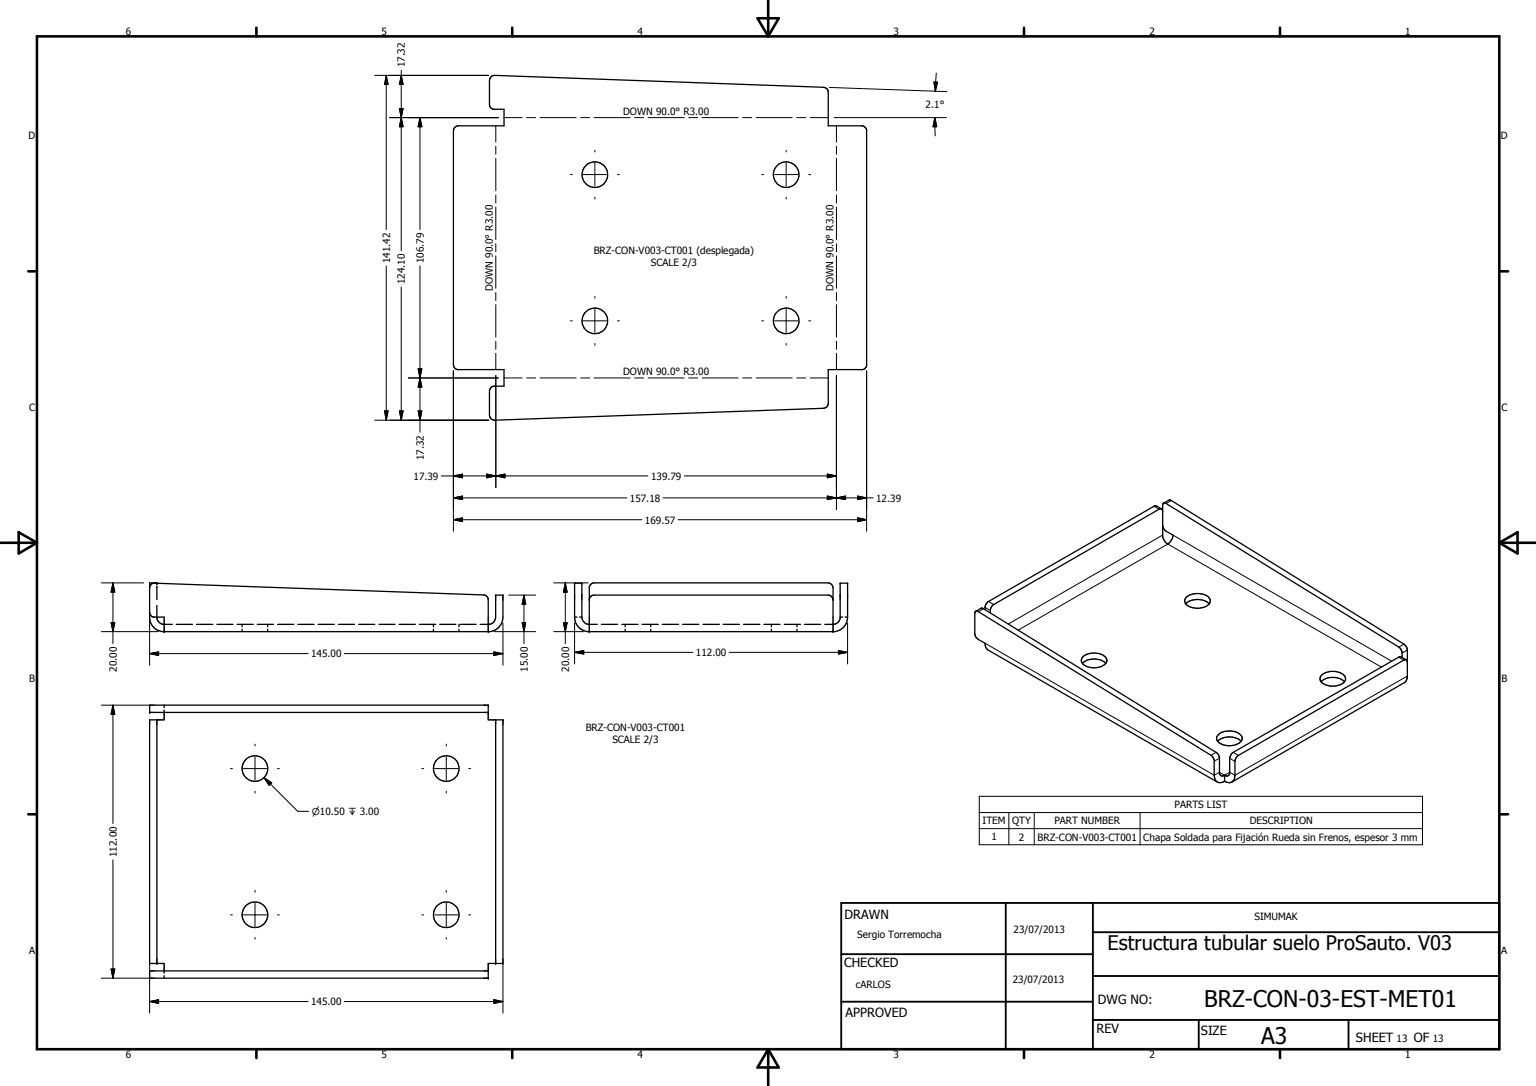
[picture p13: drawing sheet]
<svg xmlns="http://www.w3.org/2000/svg" width="420mm" height="297mm" viewBox="0 0 420 297" stroke-linecap="round" stroke-linejoin="round" font-family="sans-serif">
<defs><g id="words">
<g font-size="6.3">
<text x="329.4" y="275.4">BRZ-CON-03-EST-MET01</text>
<text x="345" y="285.6">A3</text>
</g>
<text font-size="5.5" x="303" y="259.8">Estructura tubular suelo ProSauto. V03</text>
<g font-size="3.5">
<text x="231" y="251.5">DRAWN</text>
<text x="230.9" y="264.6">CHECKED</text>
<text x="300.3" y="274.5">DWG NO:</text>
<text x="231.3" y="278.3">APPROVED</text>
<text x="299.9" y="282.6">REV</text>
<text x="328.5" y="283.1">SIZE</text>
<text x="370.9" y="285.1">SHEET</text>
<text x="386.7" y="285.1">OF</text>
</g>
<g font-size="2.7">
<text x="34.4" y="9.6">6</text>
<text x="104.4" y="9.6">5</text>
<text x="174.4" y="9.6">4</text>
<text x="244.4" y="9.6">3</text>
<text x="314.4" y="9.6">2</text>
<text x="384.4" y="9.6">1</text>
<text x="110.8" y="18.5" transform="rotate(-90 110.8 18.5)">17.32</text>
<text x="253.2" y="29.6">2.1°</text>
<text x="170.5" y="31.4">DOWN 90.0° R3.00</text>
<text x="7.8" y="38.1">D</text>
<text x="410.6" y="38.1">D</text>
<text x="106.7" y="72" transform="rotate(-90 106.7 72)">141.42</text>
<text x="115.9" y="72" transform="rotate(-90 115.9 72)">106.79</text>
<text x="162.4" y="69.6">BRZ-CON-V003-CT001 (desplegada)</text>
<text x="110.8" y="77.8" transform="rotate(-90 110.8 77.8)">124.10</text>
<text x="178" y="72.9">SCALE 2/3</text>
<text x="134.8" y="79.5" transform="rotate(-90 134.8 79.5)">DOWN 90.0° R3.00</text>
<text x="228" y="79.5" transform="rotate(-90 228 79.5)">DOWN 90.0° R3.00</text>
<text x="170.5" y="102.5">DOWN 90.0° R3.00</text>
<text x="7.9" y="112.4">C</text>
<text x="410.7" y="112.4">C</text>
<text x="115.9" y="125.9" transform="rotate(-90 115.9 125.9)">17.32</text>
<text x="113.1" y="131.2">17.39</text>
<text x="178.1" y="131.2">139.79</text>
<text x="172.3" y="137.2">157.18</text>
<text x="239.7" y="137.2">12.39</text>
<text x="176.4" y="143.2">169.57</text>
<text x="85.1" y="179.8">145.00</text>
<text x="190.4" y="179.5">112.00</text>
<text x="32" y="183.8" transform="rotate(-90 32 183.8)">20.00</text>
<text x="144.3" y="183.8" transform="rotate(-90 144.3 183.8)">15.00</text>
<text x="155.6" y="183.8" transform="rotate(-90 155.6 183.8)">20.00</text>
<text x="7.9" y="186.6">B</text>
<text x="410.7" y="186.6">B</text>
<text x="160.2" y="199.8">BRZ-CON-V003-CT001</text>
<text x="167.5" y="203.1">SCALE 2/3</text>
<text x="321.3" y="221.1">PARTS LIST</text>
<text x="268.8" y="225.5">ITEM</text>
<text x="276.8" y="225.5">QTY</text>
<text x="288.4" y="225.5">PART NUMBER</text>
<text x="341.9" y="225.5">DESCRIPTION</text>
<text x="271.2" y="229.9">1</text>
<text x="278.7" y="229.9">2</text>
<text x="283.8" y="229.9">BRZ-CON-V003-CT001</text>
<text x="312.7" y="230">Chapa Soldada para Fijación Rueda sin Frenos, espesor 3 mm</text>
<text x="32" y="234.4" transform="rotate(-90 32 234.4)">112.00</text>
<text x="343.1" y="251.8">SIMUMAK</text>
<text x="234.5" y="256.6">Sergio Torremocha</text>
<text x="277.2" y="255.3">23/07/2013</text>
<text x="7.9" y="260.9">A</text>
<text x="410.7" y="260.9">A</text>
<text x="277" y="268.7">23/07/2013</text>
<text x="85.1" y="275">145.00</text>
<text x="234.1" y="270.3">cARLOS</text>
<text x="382" y="285.1">13</text>
<text x="391.9" y="285.1">13</text>
<text x="34.4" y="289.4">6</text>
<text x="104.4" y="289.4">5</text>
<text x="174.4" y="289.4">4</text>
<text x="244.4" y="289.4">3</text>
<text x="314.4" y="289.4">2</text>
<text x="384.4" y="289.4">1</text>
</g>
<text font-size="2.6" x="85.3" y="222.9">n10.50 x 3.00</text>
</g></defs>
<g fill="none" stroke="#000" stroke-width=".35">
<path d="M134.3 21l1-.4 90.5 3.4a1.23 1.23 0 0 1 .8 1.2v9.2h9.1l.8 .3 .6 .8v64.5l-.6 .9-.5 .2h-9.4v9.3a1.38 1.38 0 0 1-1.4 1.3l-89.9 3.2-1-.3-.4-1 .1-7.1a1.2 1.2 0 0 1 1.2-.9h2.7v-4.5h-12.8l-.7-.4-.4-.9v-64l.4-1 1-.4h12.5v-4.5h-3l-.8-.6-.2-.5v-6.8zM317.7 139.2l-1.4-.8-.5-.1-45.4 26.2a2.29 2.29 0 0 0-1 2.3M317.7 139.2l-.6 .1-45.3 26.1a2.32 2.32 0 0 0-.9 2.2M317.7 139.2l.3 .6M318.3 137.6l1.4-.8h.5l63.8 39.4 .9 1.1 .1 7.6-.2 1-.5 .7-47.3 27.3M42.9 159.9v-.5h-2v9.9a4 4 0 0 0 3.5 3.5h89.7a4 4 0 0 0 3.5-4v-6h-2v6a2 2 0 0 1-2 2h-2.3M318 143.9l.6 1.1 2.2 1.3-.3 1.3-.8 1a.9 .9 0 0 1-1.2-.7l-.5-1.2v-8.7l.3-.4 .3-.1 64 39.5 .5 .5 .4 .7v1.6M40.9 167.7l.4 .7 .7 .4h2.9v4M40.9 160.6l.6-.9 .8-.2 90 3.2 .7 .3 .6 .8v9M42.9 160.4v3.6M42.9 165.6v3.2a2 2 0 0 0 2 2h2.2M48.2 170.8h4.5"/>
<path d="M53.8 170.8h4.4M59.3 170.8h4.4M64.8 170.8h4.5M66.2 170.8v.6M66.2 172.1v.7M70.4 170.8h4.4M73.2 170.8v.6M73.2 172.1v.7M75.9 170.8h4.5M81.5 170.8h4.4M87 170.8h4.5M92.6 170.8h4.4"/>
<path d="M98.1 170.8h4.4M103.7 170.8h4.4M109.2 170.8h4.4M114.7 170.8h4.5M118.6 170.8v.6M118.6 172.1v.7M120.3 170.8h4.4M125.5 170.8v.6M125.5 172.1v.7M125.8 170.8h4.4M157.2 168.8h.6M157.2 168.8v-9.3h2v9.3"/>
<path d="M157.2 168.8a4 4 0 0 0 3.5 4h67.6a4 4 0 0 0 3.5-4M158.5 168.8h.7M159.2 168.8a2 2 0 0 0 2 2h2.2M161.2 163.9l.5-.9 .8-.2h64a1.4 1.4 0 0 1 1.4 1.3M161.2 172.8v-12.3l.4-.6 .7-.4 64.2-.1a1.46 1.46 0 0 1 1.4 1.4v12M164.5 170.8h4.4M170.1 170.8h4.4M171 170.8v.6M171 172.1v.7M175.6 170.8h4.5M178 170.8v.6M178 172.1v.7"/>
<path d="M181.2 170.8h4.4M186.7 170.8h4.5M192.3 170.8h4.5M197.8 170.8h4.5M203.4 170.8h4.4M208.9 170.8h4.5M211 170.8v.6M211 172.1v.7M214.5 170.8h4.5M218 170.8v.6M218 172.1v.7M220 170.8h4.5"/>
<path d="M229.8 168.8h.7M231.2 168.8h.6M231.8 168.8v-9.3h-2v9.6a1.98 1.98 0 0 1-1.9 1.7h-2.3M266.9 167.2l-.3 .4 .2 6.3 .6 .9 2 1.1 .2 1.1 .7 .8 62.7 36.1M266.9 167.2l1.6-.9 .3 .1 63.8 39.4 .7 .7 .3 .9v4.1a.82 .82 0 0 0 .5 .7 .82 .82 0 0 0 .9-.2M266.9 167.2l.7 .1 63.6 39.3 .6 .5 .3 .9v4a1.74 1.74 0 0 0 .9 1.9 1.74 1.74 0 0 0 2-.2M296.2 179.6a4.8 4.8 0 0 1 6.5 .5 1.63 1.63 0 0 1-1.3 2.1 4.6 4.6 0 0 1-5.5-1.1l-.1-.7zM324.4 165.1a4.8 4.8 0 0 1 6.3 0M324.5 163.3a5.2 5.2 0 0 1 6.1 0 1.75 1.75 0 0 1-1.3 2.8 4.4 4.4 0 0 1-5.1-1.2l-.1-.8zM42.9 196.9v66.6M44.9 194.2v2.7h-4v66.6h4v2.7M44.9 192.9v.6"/>
<path d="M133.6 194.9h-92.7v-2h92.7v4h4v66.6h-4v4h-92.7v-1.9h92.7M135.6 196.9v66.6M296.1 181.5a4.7 4.7 0 0 1 6.4 0M361.3 186.5a4.8 4.8 0 0 1 6.4 0M361.5 184.7a4.7 4.7 0 0 1 6.4 .5 1.49 1.49 0 0 1-.8 1.9 4.7 4.7 0 0 1-5.9-.9 1.35 1.35 0 0 1 .3-1.5zM384.7 180.5l-.7 .1-45.3 26-.6 .7-.3 .9v3.8a1.75 1.75 0 0 1-.8 1.9 1.75 1.75 0 0 1-2-.2M384.7 180.5l.3 .6M384.7 180.5l-1.5-.8-.4-.1-45.5 26.2a2.22 2.22 0 0 0-.9 1.6v4.1a.81 .81 0 0 1-.5 .7 .81 .81 0 0 1-.9-.2M333.1 202.8a4.9 4.9 0 0 1 6.4 0M333.1 202.7a1.56 1.56 0 0 1 1.1-2.4 4.3 4.3 0 0 1 5.6 1.4l-.3 1M333.1 202.7a4.8 4.8 0 0 0 6.4 0M335 212v1.7"/>
<path d="M44.9 266.9v.6"/>
<circle cx="162.7" cy="47.8" r="3.5"/>
<circle cx="215.1" cy="47.8" r="3.5"/>
<circle cx="162.7" cy="87.8" r="3.5"/>
<circle cx="215.1" cy="87.8" r="3.5"/>
<circle cx="69.7" cy="210.2" r="3.5"/>
<circle cx="122.1" cy="210.2" r="3.5"/>
<circle cx="69.7" cy="250.2" r="3.5"/>
<circle cx="122.1" cy="250.2" r="3.5"/>
</g>
<g fill="#000">
<circle cx="157.2" cy="159.5" r=".18"/>
<circle cx="159.2" cy="159.5" r=".18"/>
<circle cx="229.8" cy="159.5" r=".18"/>
<circle cx="231.8" cy="159.5" r=".18"/>
<circle cx="44.9" cy="172.8" r=".18"/>
<circle cx="133.6" cy="172.8" r=".18"/>
<circle cx="161.2" cy="172.8" r=".18"/>
<circle cx="227.9" cy="172.8" r=".18"/>
<circle cx="40.9" cy="192.9" r=".18"/>
<circle cx="40.9" cy="196.9" r=".18"/>
<circle cx="40.9" cy="194.9" r=".18"/>
<circle cx="42.9" cy="196.9" r=".18"/>
<circle cx="133.6" cy="192.9" r=".18"/>
<circle cx="133.6" cy="194.9" r=".18"/>
<circle cx="135.6" cy="196.9" r=".18"/>
<circle cx="137.6" cy="196.9" r=".18"/>
<circle cx="40.9" cy="263.5" r=".18"/>
<circle cx="40.9" cy="265.6" r=".18"/>
<circle cx="40.9" cy="267.5" r=".18"/>
<circle cx="42.9" cy="263.5" r=".18"/>
<circle cx="133.6" cy="265.6" r=".18"/>
<circle cx="133.6" cy="267.5" r=".18"/>
<circle cx="135.6" cy="263.5" r=".18"/>
<circle cx="137.6" cy="263.5" r=".18"/>
</g>
<g fill="none" stroke="#000" stroke-width=".27">
<path d="M109.8 19.2v49.4M256.1 20l-.2 5M102.5 20.6h31.2M105.7 20.6l.5 2.5h-1zM105.7 20.6v42.2M106.6 32.2h29.7M109.3 29.7h1l-.5 2.5zM109.3 29.7l1 5h-1l1-5zM109.8 32.2l.5 2.5h-1zM109.8 20.6l.5 2.5h-1zM114.9 32.2l.5 2.5h-1zM114.9 32.2v30.6"/>
<path d="M135.6 34.4v4.5M137.9 32.2h4.9M144 32.2h2.5M147.7 32.2h9.9M158.8 32.2h2.5M162.5 32.2h9.9M173.6 32.2h2.5M177.3 32.2h9.8M188.4 32.2h2.4M192.1 32.2h9.8M203.1 32.2h2.5M206.8 32.2h9.9"/>
<path d="M217.9 32.2h2.5M221.6 32.2h5M226.9 23.9l32.1 1.2M228.2 32.2h30.7M228.8 34.4v4.5M255.5 22.4l.9 .1-.5 2.5zM255.7 32.2l.5 2.5h-1zM255.7 32.2l.1 5M135.6 40v2.2M135.6 43.3v8.9M135.6 53.3v2.2M135.6 56.6v8.9"/>
<path d="M156 47.8h.5M159.5 47.8h6.4M162.7 41.1v.5M162.7 44.6v6.3M162.7 53.9v.5M168.9 47.8h.5M208.4 47.8h.5M211.9 47.8h6.3M215 41.1v.5M215 44.6v6.3M215 53.9v.5M221.2 47.8h.5"/>
<path d="M228.8 40v2.2M228.8 43.3v8.9M228.8 53.3v2.2M228.8 56.6v8.9M105.7 72.7v42.2M109.8 78.5v36.4M114.9 72.7v45.5M135.6 66.7v2.2M135.6 70v8.9M228.8 66.7v2.2M228.8 70v8.9M135.6 80v2.2"/>
<path d="M135.6 83.3v8.9M135.6 93.3v2.2M135.6 96.6v4.5M156 87.8h.5M159.5 87.8h6.4M162.7 81.1v.5M162.7 84.6v6.3M162.7 93.9v.5M168.9 87.8h.5M208.4 87.8h.5M211.9 87.8h6.3M215 81.1v.5"/>
<path d="M215 84.6v6.3M215 93.9v.5M221.2 87.8h.5M228.8 80v2.2M228.8 83.3v8.9M228.8 93.3v2.2M228.8 96.6v4.5M102.5 114.9h31.2M105.2 112.4h1l-.5 2.5zM109.3 112.4h1l-.5 2.5zM111.7 103.4h24.6M114.4 112.4h1l-.5 2.5z"/>
<path d="M114.4 100.9h1l-.5 2.5zM114.4 100.9l1 5h-1l1-5zM114.9 103.4l.5 2.5h-1zM124 101.4v43.9M135.6 102.7v30.6M137.9 103.4h4.9M144 103.4h2.5M147.7 103.4h9.9M158.8 103.4h2.5M162.5 103.4h9.9M173.6 103.4h2.5M177.3 103.4h9.8"/>
<path d="M188.4 103.4h2.4M192.1 103.4h9.8M203.1 103.4h2.5M206.8 103.4h9.9M217.9 103.4h2.5M221.6 103.4h5M228.8 102.7v36.7M237.1 101.4v43.9M120.7 130.2h56.5M124 130.2l2.5-.5v1zM124 136.2l2.5-.5v1zM124 136.2h47.5"/>
<path d="M133.1 129.7l2.5 .5-2.5 .5zM133.1 129.7l5 1v-1l-5 1zM135.6 130.2l2.5-.5v1zM181.4 136.2h57.5M187.2 130.2h41.6M226.3 135.7l2.5 .5-2.5 .5zM226.3 129.7l2.5 .5-2.5 .5zM228.8 136.2l2.5-.5v1zM234.6 135.7l2.5 .5-2.5 .5zM315.7 138.5l1.4 .8M320.4 136.9l-1.4 .8M27.7 159.4h11.6"/>
<path d="M30.9 159.4l.5 2.6h-1zM30.9 159.4v16.7M124 142.2l2.5-.6v1.1zM124 142.2h51.6M151.5 159.4h9.4M154.6 159.4l.5 2.6h-1zM154.6 159.4v16.7M185.5 142.2h51.6M234.6 141.6l2.5 .6-2.5 .5zM318 146.3l-42.2 24.4M320.8 146.3l59.9 34.5M27.7 172.8h15.6"/>
<path d="M30.4 170.3h1l-.5 2.5zM40.9 178.8l2.5-.5v1zM40.9 178.8h43.4M40.9 169v12.9M94.2 178.8h43.4M135.1 178.3l2.5 .5-2.5 .5zM135.2 172.8h11.3M137.6 170.4v11.5M139.1 162.8h7.4M142.8 170.3h1l-.5 2.5zM143.3 162.8l.5 2.5h-1zM143.3 162.8v13.3"/>
<path d="M151.5 172.8h8.1M154.1 170.3h1l-.5 2.5zM157.2 178.4l2.5-.5v1zM157.2 178.4h32.4M157.2 170.4v11.2M199.5 178.4h32.3M229.4 177.9l2.4 .5-2.4 .5zM231.8 170.4v11.2M269 166.5l-1.4 .8M269.4 166.2l1.5 .8M269.4 175.9l62.7 36.1 1.5-.8 1.4 .8 1.4-.8 1.4 .8 47.2-27.1M270.4 164.5l1.4 .9"/>
<path d="M278.5 172.3l40.9-23.5 58.5 33.7M382.6 179.7l1.4 .9M384 176.2l-1.4 .8M385 177.8l-1.5 .8M27.7 192.9h13M30.9 192.9l.5 2.5h-1zM30.9 192.9v32.4M63.1 210.2h.5M66.6 210.2h6.3M69.8 203.5v.5M69.8 207.1v6.3M69.8 216.4v.5"/>
<path d="M72.2 212.7l2.1 1.4-.7 .7zM72.2 212.7l9.2 9.2h3M75.9 210.2h.5M115.4 210.2h.5M118.9 210.2h6.4M122.1 203.5v.5M122.1 207.1v6.3M122.1 216.4v.5M128.2 210.2h.5M267.9 217.8h121.2v13.3h-121.2zM332.6 205.8l-1.4 .8M333.6 207.4l-1.5 .8"/>
<path d="M336.4 207.4l1.4 .8M337.3 205.8l1.4 .8M30.9 235.2v32.3M267.9 222.2h121.2M267.9 226.7h121.2M276 222.2v8.9M282.9 222.2v8.9M311.9 222.2v8.9M63.1 250.2h.5M66.6 250.2h6.3M69.8 243.5v.6M69.8 247.1v6.3"/>
<path d="M69.8 256.4v.5M75.9 250.2h.5M115.4 250.2h.5M118.9 250.2h6.4M122.1 243.5v.6M122.1 247.1v6.3M122.1 256.4v.5M128.2 250.2h.5M27.7 267.5h13M30.4 265h1l-.5 2.5zM40.9 273.9l2.5-.5v1zM40.9 263.8v13.3"/>
<path d="M40.9 273.9h43.4M94.2 273.9h43.4M135.1 273.4l2.5 .5-2.5 .5zM137.6 263.8v13.3"/>
</g>
<g fill="none" stroke="#000" stroke-width=".71">
<path d="M10.1 9.9h400v277.1h-400zM70.1 7.6v2.3M140.1 7.6v2.3M207.2 5h5.8l-2.9 4.9zM210.1 0v9.9M280.1 7.6v2.3M350.1 7.6v2.3M7.7 74.2h2.4M410.1 74.2h2.4M.1 148.5h10M5.1 145.6l5 2.9-5 2.9zM410.1 148.5h10"/>
<path d="M410.1 148.5l5-2.9v5.8zM7.7 222.7h2.4M410.1 222.7h2.4M70.1 287v2.4M140.1 287v2.4M210.1 287v10M210.1 287l2.9 5h-5.8zM280.1 287v2.4M350.1 287v2.4"/>
</g>
<path d="M230.1 247h180v40h-180zM275.1 247v40M298.9 255h111.2M298.9 247v40M230.1 274h68.8M230.1 261h68.8M298.9 279h111.2M298.9 267h111.2M327.9 279v8M368.9 279v8" fill="none" stroke="#000" stroke-width=".51"/>
<g fill="#000">
<path d="M105.7 20.6l.5 2.5h-1zM109.3 29.7h1l-.5 2.5zM109.8 32.2l.5 2.5h-1zM109.8 20.6l.5 2.5h-1zM114.9 32.2l.5 2.5h-1zM255.5 22.4l.9 .1-.5 2.5zM255.7 32.2l.5 2.5h-1zM105.2 112.4h1l-.5 2.5zM109.3 112.4h1l-.5 2.5zM114.4 112.4h1l-.5 2.5zM114.4 100.9h1l-.5 2.5zM114.9 103.4l.5 2.5h-1z"/>
<path d="M124 130.2l2.5-.5v1zM124 136.2l2.5-.5v1zM133.1 129.7l2.5 .5-2.5 .5zM135.6 130.2l2.5-.5v1zM226.3 135.7l2.5 .5-2.5 .5zM226.3 129.7l2.5 .5-2.5 .5zM228.8 136.2l2.5-.5v1zM234.6 135.7l2.5 .5-2.5 .5zM124 142.2l2.5-.6v1.1zM234.6 141.6l2.5 .6-2.5 .5zM30.4 170.3h1l-.5 2.5zM30.9 159.4l.5 2.6h-1z"/>
<path d="M40.9 178.8l2.5-.5v1zM135.1 178.3l2.5 .5-2.5 .5zM142.8 170.3h1l-.5 2.5zM143.3 162.8l.5 2.5h-1zM154.1 170.3h1l-.5 2.5zM154.6 159.4l.5 2.6h-1zM157.2 178.4l2.5-.5v1zM229.4 177.9l2.4 .5-2.4 .5zM30.9 192.9l.5 2.5h-1zM72.2 212.7l2.1 1.4-.7 .7zM30.4 265h1l-.5 2.5zM40.9 273.9l2.5-.5v1z"/>
<path d="M135.1 273.4l2.5 .5-2.5 .5z"/>
</g>
<use href="#words"/>
</svg>
